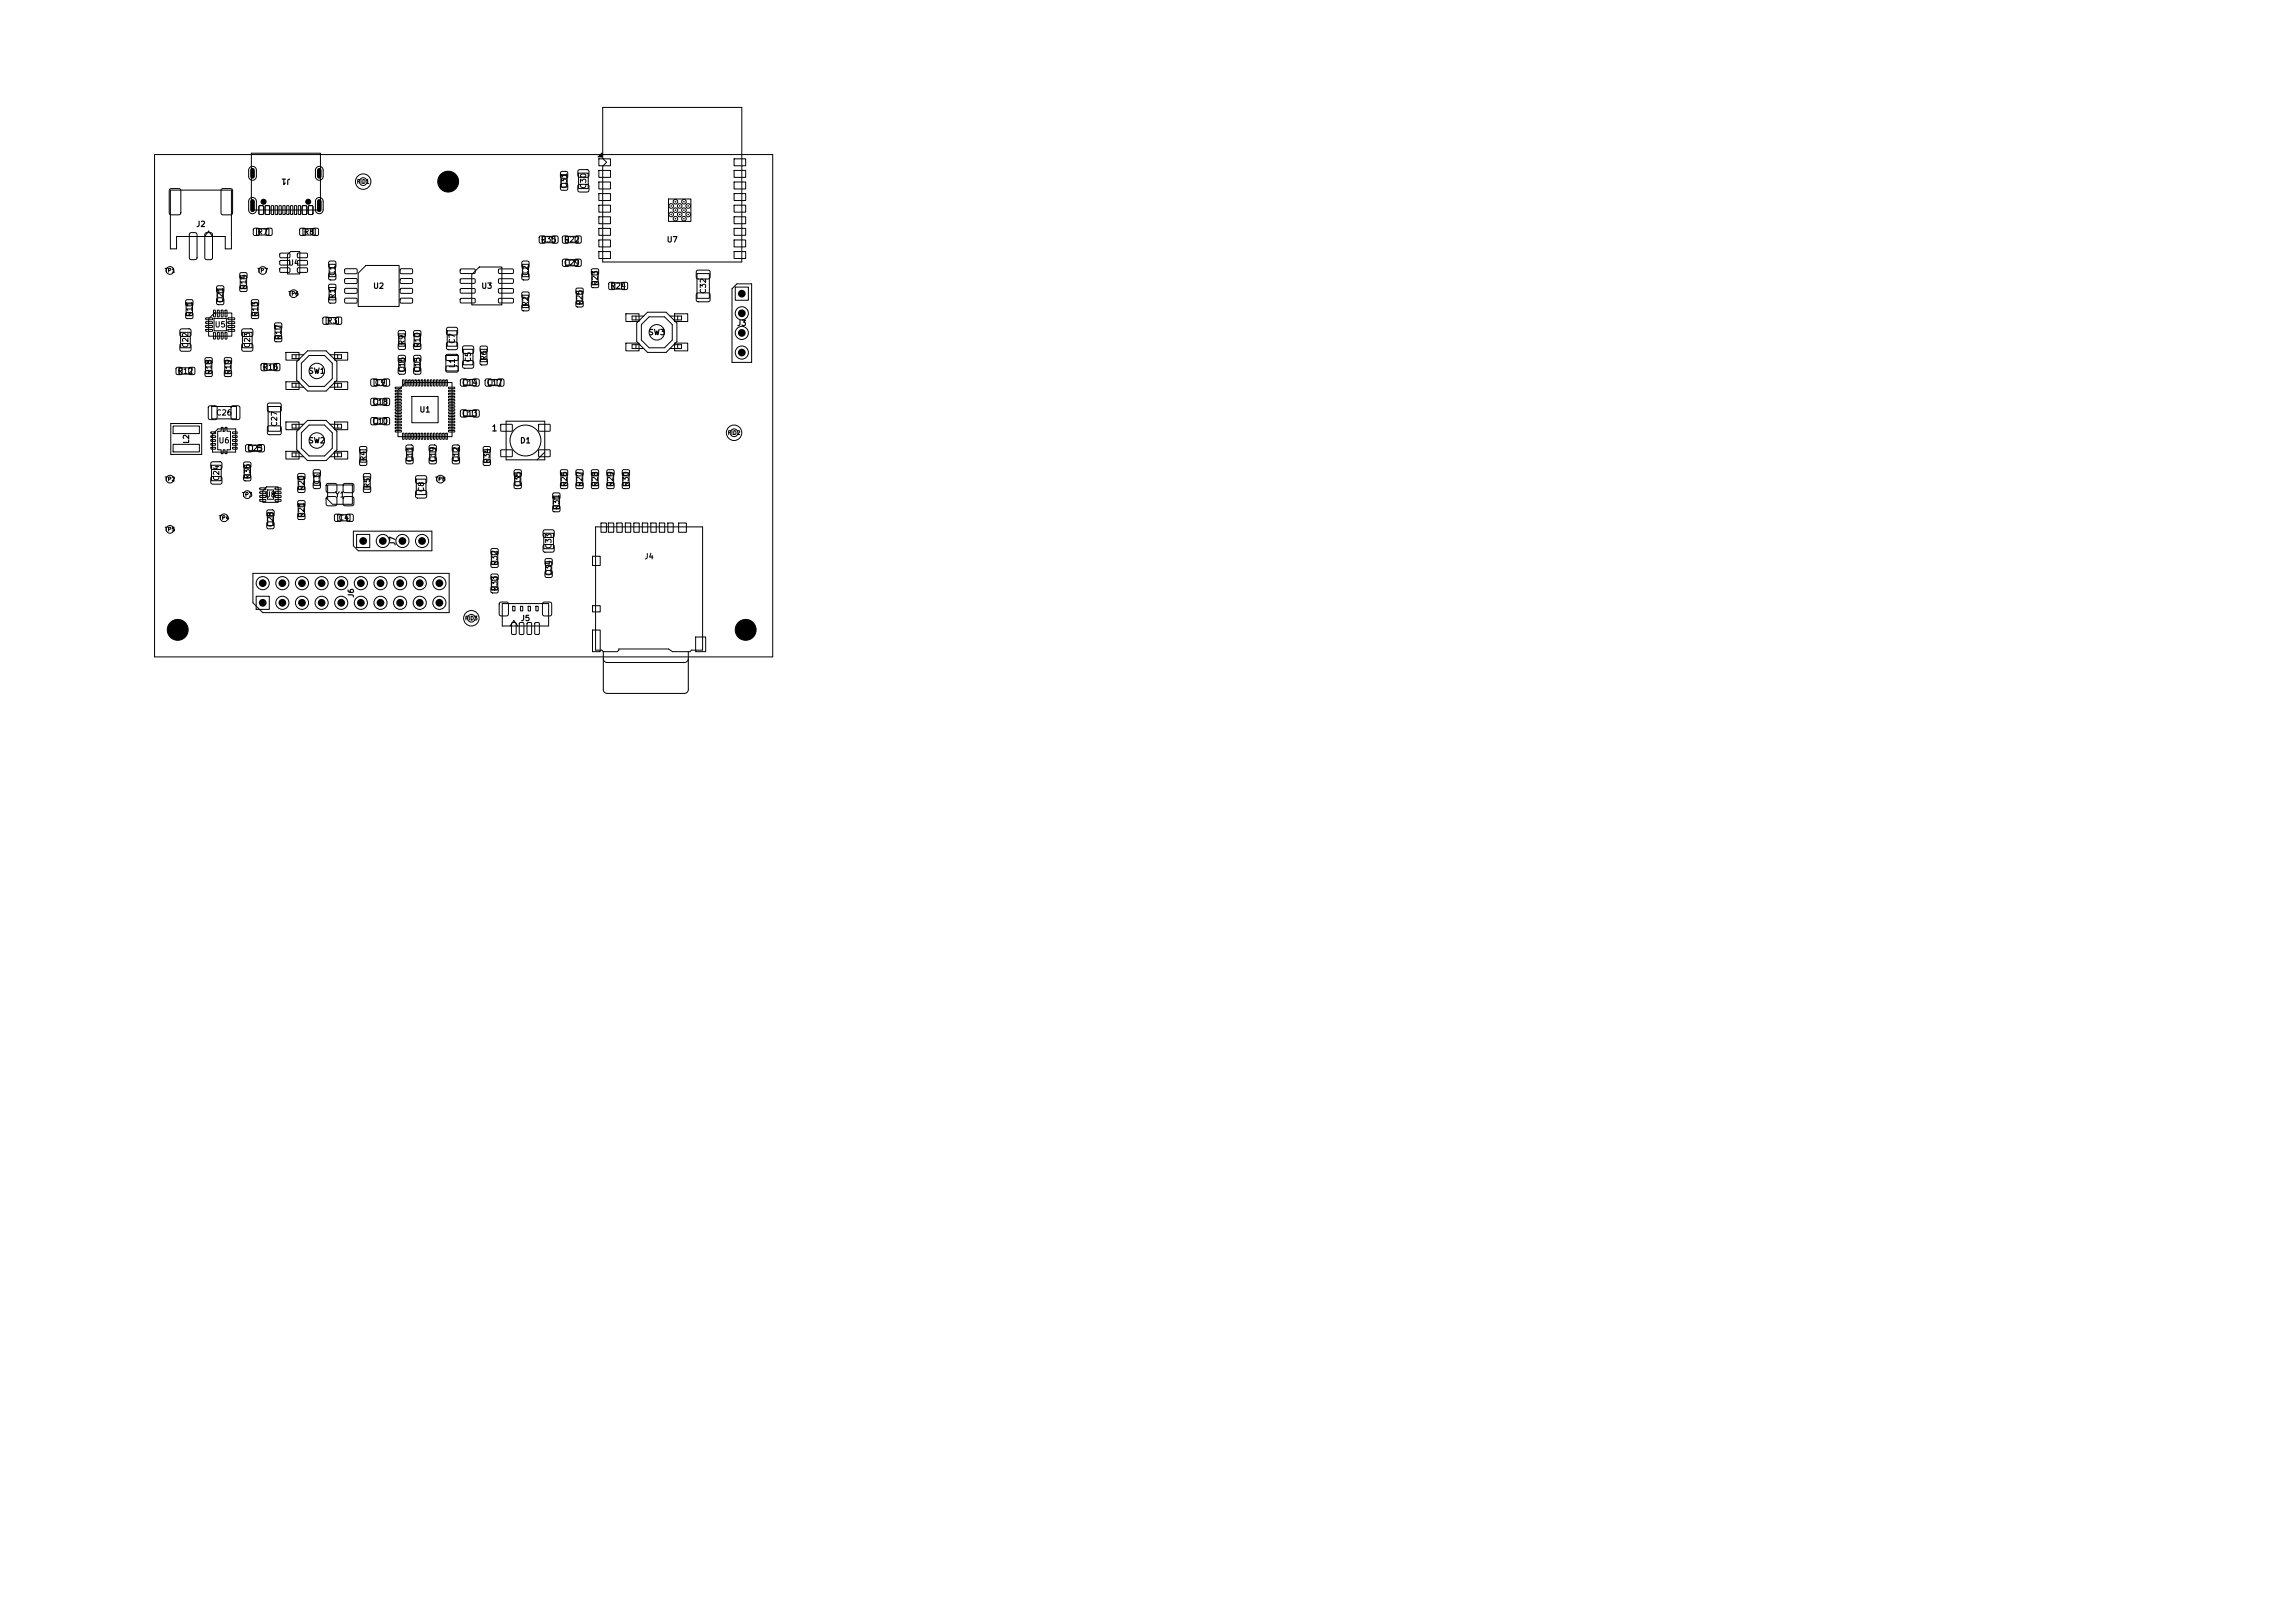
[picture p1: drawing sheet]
<svg xmlns="http://www.w3.org/2000/svg" width="297mm" height="210mm" viewBox="0 0 297 210" stroke-linecap="round" stroke-linejoin="round" font-family="sans-serif">
<defs><g id="words">
<text font-size=".8" x="63.5" y="56">1</text>
<g font-size=".7">
<text x="37.7" y="23" transform="rotate(-180 37.7 23)">J1</text>
<text x="25.3" y="29.5">J2</text>
<text x="73.5" y="24.5" transform="rotate(-90 73.5 24.5)">C31</text>
<text x="76" y="24.5" transform="rotate(-90 76 24.5)">C30</text>
<text x="33.2" y="30.5">R7</text>
<text x="37.2" y="34.5">U4</text>
<text x="39.2" y="30.5">R8</text>
<text x="43.5" y="35.8" transform="rotate(-90 43.5 35.8)">C1</text>
<text x="68.5" y="35.8" transform="rotate(-90 68.5 35.8)">C2</text>
<text x="69.9" y="31.5">R35</text>
<text x="72.9" y="34.5">C29</text>
<text x="72.9" y="31.5">R22</text>
<text x="86.2" y="31.5">U7</text>
<text x="25" y="41.1" transform="rotate(-90 25 41.1)">R11</text>
<text x="29" y="39.3" transform="rotate(-90 29 39.3)">C21</text>
<text x="32" y="37.6" transform="rotate(-90 32 37.6)">R14</text>
<text x="33.5" y="41.1" transform="rotate(-90 33.5 41.1)">R13</text>
<text x="43.5" y="38.8" transform="rotate(-90 43.5 38.8)">R1</text>
<text x="48.2" y="37.5">U2</text>
<text x="62.2" y="37.5">U3</text>
<text x="68.5" y="39.8" transform="rotate(-90 68.5 39.8)">R2</text>
<text x="75.5" y="39.6" transform="rotate(-90 75.5 39.6)">R25</text>
<text x="77.5" y="37.1" transform="rotate(-90 77.5 37.1)">R23</text>
<text x="78.9" y="37.5">R24</text>
<text x="91.5" y="38.1" transform="rotate(-90 91.5 38.1)">C32</text>
<text x="24.5" y="45.1" transform="rotate(-90 24.5 45.1)">C22</text>
<text x="27.7" y="42.5">U5</text>
<text x="32.5" y="45.1" transform="rotate(-90 32.5 45.1)">C23</text>
<text x="36.5" y="44.1" transform="rotate(-90 36.5 44.1)">R17</text>
<text x="42.2" y="42">R3</text>
<text x="52.5" y="44.8" transform="rotate(-90 52.5 44.8)">R9</text>
<text x="54.5" y="45.1" transform="rotate(-90 54.5 45.1)">R10</text>
<text x="59" y="47.7" transform="rotate(-90 59 47.7)">L1</text>
<text x="59" y="44.6" transform="rotate(-90 59 44.6)">C7</text>
<text x="61.1" y="47" transform="rotate(-90 61.1 47)">C5</text>
<text x="63.1" y="46.8" transform="rotate(-90 63.1 46.8)">R6</text>
<text x="83.9" y="43.5">SW3</text>
<text x="95.3" y="42.3">J3</text>
<text x="22.9" y="48.5">R12</text>
<text x="27.5" y="48.6" transform="rotate(-90 27.5 48.6)">R18</text>
<text x="27.9" y="53.9">C26</text>
<text x="30" y="48.6" transform="rotate(-90 30 48.6)">R19</text>
<text x="33.9" y="48">R16</text>
<text x="39.9" y="48.5">SW1</text>
<text x="48.1" y="52.5">C18</text>
<text x="48.4" y="50">C9</text>
<text x="52.5" y="48.3" transform="rotate(-90 52.5 48.3)">C16</text>
<text x="54.2" y="53.5">U1</text>
<text x="54.5" y="48.3" transform="rotate(-90 54.5 48.3)">C15</text>
<text x="59.7" y="50">C14</text>
<text x="62.9" y="50">C17</text>
<text x="24.6" y="57.5" transform="rotate(-90 24.6 57.5)">L2</text>
<text x="28.2" y="57.5">U6</text>
<text x="31.9" y="58.5">C25</text>
<text x="36" y="55.3" transform="rotate(-90 36 55.3)">C27</text>
<text x="39.9" y="57.5">SW2</text>
<text x="47.5" y="59.8" transform="rotate(-90 47.5 59.8)">R4</text>
<text x="48.1" y="55">C10</text>
<text x="53.5" y="59.9" transform="rotate(-90 53.5 59.9)">C11</text>
<text x="56.5" y="59.9" transform="rotate(-90 56.5 59.9)">C19</text>
<text x="59.5" y="59.9" transform="rotate(-90 59.5 59.9)">C12</text>
<text x="59.7" y="54">C13</text>
<text x="67.2" y="57.5">D1</text>
<text x="28.5" y="62.3" transform="rotate(-90 28.5 62.3)">C24</text>
<text x="32.5" y="62.1" transform="rotate(-90 32.5 62.1)">R36</text>
<text x="34.2" y="64.5">U8</text>
<text x="39.5" y="63.6" transform="rotate(-90 39.5 63.6)">R20</text>
<text x="41.5" y="62.8" transform="rotate(-90 41.5 62.8)">C3</text>
<text x="43.3" y="64.5">Y1</text>
<text x="48" y="63.3" transform="rotate(-90 48 63.3)">R5</text>
<text x="55" y="63.8" transform="rotate(-90 55 63.8)">C8</text>
<text x="63.5" y="60.1" transform="rotate(-90 63.5 60.1)">R34</text>
<text x="67.5" y="63.1" transform="rotate(-90 67.5 63.1)">C35</text>
<text x="73.5" y="63.1" transform="rotate(-90 73.5 63.1)">R26</text>
<text x="75.5" y="63.1" transform="rotate(-90 75.5 63.1)">R27</text>
<text x="77.5" y="63.1" transform="rotate(-90 77.5 63.1)">R28</text>
<text x="79.5" y="63.1" transform="rotate(-90 79.5 63.1)">R29</text>
<text x="81.5" y="63.1" transform="rotate(-90 81.5 63.1)">R30</text>
<text x="35.5" y="68.3" transform="rotate(-90 35.5 68.3)">C28</text>
<text x="39.5" y="67.1" transform="rotate(-90 39.5 67.1)">R21</text>
<text x="43.7" y="67.5">C4</text>
<text x="51.3" y="70.7" transform="rotate(-90 51.3 70.7)">J7</text>
<text x="71.5" y="71.1" transform="rotate(-90 71.5 71.1)">C33</text>
<text x="72.5" y="66.1" transform="rotate(-90 72.5 66.1)">R31</text>
<text x="46" y="77.4" transform="rotate(-90 46 77.4)">J6</text>
<text x="64.5" y="76.6" transform="rotate(-90 64.5 76.6)">R33</text>
<text x="64.5" y="73.3" transform="rotate(-90 64.5 73.3)">R32</text>
<text x="71.5" y="74.6" transform="rotate(-90 71.5 74.6)">C34</text>
<text x="83.3" y="72.5">J4</text>
<text x="67.3" y="80.5">J5</text>
</g>
<g font-size=".5">
<text x="46.1" y="23.9">FID1</text>
<text x="21.3" y="35.4">TP1</text>
<text x="33.3" y="35.4">TP7</text>
<text x="37.3" y="38.4">TP6</text>
<text x="94.1" y="56.4">FID2</text>
<text x="21.3" y="62.4">TP2</text>
<text x="31.3" y="64.4">TP3</text>
<text x="56.3" y="62.4">TP8</text>
<text x="21.3" y="68.9">TP5</text>
<text x="28.3" y="67.4">TP4</text>
<text x="60.1" y="80.4">FID3</text>
</g>
</g></defs>
<g fill="none" stroke="#000" stroke-width=".13">
<path d="M32.5 19.8h9v7.4h-9zM78 13.9h18v20h-18v-12.4l.5-.5-.5-.5zM20 20h80v65h-80zM22 24.5l1.1-.1 .3 .2v3l-.2 .2h-1.1l-.2-.2v-3zM22.1 24.6h7.9v7.6h-.9v-1.6h-6.2v1.6h-.8zM24.1 38.8h.8v.7h-.8zM24.1 39.2h.8v1.6h-.8zM24.6 30.2l.6-.1 .3 .2v3l-.2 .3h-.6l-.2-.2v-3.1zM26.5 30.6l.5-.7 .5 .7M26.6 30.2l.6-.1 .3 .2v3l-.2 .3h-.5l-.3-.2v-3.1zM28.1 38.6l.1-.1 .7 .1 .1 .1-.1 .7h-.1h-.7l-.1-.2zM28.1 37h.1h.7l.1 .2-.1 .6-.1 .1-.7-.1-.1-.2z"/>
<path d="M28.1 37.4h.8v1.6h-.8zM28.7 24.5l1.2-.1 .2 .2v3l-.2 .2h-1l-.3-.2v-3zM31.1 37h.8v.7h-.8zM31.1 35.3h.8v.7h-.8zM31.1 35.7h.8v1.6h-.8zM32.3 25.7a.5 .5 0 0 1 .6-.1 .5 .5 0 0 1 .3 .5v1.1a.5 .5 0 0 1-.5 .5 .5 .5 0 0 1-.5-.5v-1.2zM32.3 21.7a.5 .5 0 0 1 .6-.1 .5 .5 0 0 1 .3 .4v.8a.5 .5 0 0 1-.5 .5 .5 .5 0 0 1-.5-.5v-.8zM32.6 38.8h.8v.7h-.8zM32.6 39.2h.8v1.6h-.8zM32.8 29.6h.7v.8h-.7zM33.2 29.6h1.6v.8h-1.6zM33.5 26.6h.4l.2 .1v.9l-.1 .1-.4 .1-.1-.1z"/>
<path d="M34.3 26.6h.4l.2 .1v.9l-.1 .1-.3 .1-.2-.1zM34.5 29.6h.7v.8h-.7zM35.1 26.6l.3 .1v1l-.1 .1-.2-.1zM35.6 26.6l.3 .1v1l-.1 .1-.2-.1zM36.1 26.6l.3 .1v1l-.1 .1-.2-.1zM36.2 32.8h1.2l.1 .1v.4h-.1h-1.1l-.1-.1zM36.2 33.7h1.2l.1 .2v.3l-.1 .1h-1.1l-.1-.1zM36.2 34.7h1.2l.1 .1v.4l-.1 .1-1.1-.1-.1-.1zM36.6 26.6l.3 .1v1l-.1 .1-.2-.1zM37.1 26.6l.3 .1v1l-.1 .1-.2-.1zM37.2 32.9l.4-.3h1.2v2.9h-1.6zM37.6 26.6l.3 .1v1l-.1 .1-.2-.1z"/>
<path d="M38.1 26.6l.3 .1v1l-.1 .1-.2-.1zM38.5 34.7h1.2l.1 .1v.4l-.2 .1-1-.1-.1-.1zM38.5 33.7h1.2l.1 .2v.3l-.2 .1h-1l-.1-.1zM38.5 32.8h1.2l.1 .1v.4h-.2h-1l-.1-.1zM38.6 26.6l.3 .1v1l-.1 .1-.2-.1zM38.8 29.6h.7v.8h-.7zM39.1 26.6h.5l.1 .1v.9l-.1 .1-.3 .1-.2-.1zM39.2 29.6h1.6v.8h-1.6zM39.9 26.6h.4l.2 .1v.9l-.1 .1-.4 .1-.1-.1zM40.5 29.6h.7v.8h-.7zM41 25.7a.5 .5 0 0 1 .5-.1 .5 .5 0 0 1 .3 .5v1.1a.5 .5 0 0 1-.5 .5 .5 .5 0 0 1-.5-.5v-1.2zM41 21.7a.5 .5 0 0 1 .5-.1 .5 .5 0 0 1 .3 .4v.8a.5 .5 0 0 1-.5 .5 .5 .5 0 0 1-.5-.5v-.8z"/>
<path d="M42.6 38.5h.8v.7h-.8zM42.6 36.8h.8v.7h-.8zM42.6 37.2h.8v1.6h-.8zM42.6 35.4l.1-.1 .7 .1 .1 .2-.1 .6h-.1h-.7l-.1-.2zM42.6 33.8h.1h.7l.1 .2-.1 .6-.1 .1-.7-.1-.1-.1zM42.6 34.2h.8v1.6h-.8zM44.6 34.8h1.5l.1 .1v.4l-.1 .1h-1.4l-.1-.1zM44.6 36.1h1.5l.1 .1v.4l-.1 .1h-1.4l-.1-.2zM44.6 37.4l1.5-.1 .1 .2v.4l-.1 .1-1.4-.1-.1-.1zM44.6 38.6h1.5l.1 .1v.4l-.1 .1h-1.4l-.1-.1zM46.3 35.3l1-1h4.3v5.3h-5.3zM51.8 38.6h1.5l.1 .1v.4l-.2 .1h-1.3l-.1-.1z"/>
<path d="M51.8 37.4l1.5-.1 .1 .2v.4l-.2 .1-1.3-.1-.1-.1zM51.8 36.1h1.5l.1 .1v.4l-.2 .1h-1.3l-.1-.2zM51.8 34.8h1.5l.1 .1v.4l-.2 .1h-1.3l-.1-.1zM59.6 34.8h1.8l.1 .1v.4l-.2 .1h-1.7v-.2zM59.6 36.1h1.8l.1 .1v.4l-.2 .1h-1.7v-.2zM59.6 37.4l1.8-.1 .1 .2v.3l-.2 .1h-1.7v-.1zM59.6 38.6h1.8l.1 .2v.3l-.2 .1h-1.7v-.1zM61 35.5l1-.9h3v4.9h-4zM64.5 38.6h1.9v.2v.3l-.1 .1h-1.7l-.1-.1zM64.5 37.4l1.9-.1v.2v.3l-.1 .1h-1.7l-.1-.1zM64.5 36.1h1.9v.1v.4l-.1 .1h-1.7l-.1-.2zM64.5 34.8h1.9v.1v.4l-.1 .1h-1.7l-.1-.2z"/>
<path d="M67.6 39.5h.8v.7h-.8zM67.6 37.8h.8v.7h-.8zM67.6 38.2h.8v1.6h-.8zM67.6 35.4l.1-.1 .7 .1 .1 .2-.1 .6h-.1h-.7l-.1-.2zM67.6 33.8h.1h.7l.1 .2-.1 .6-.1 .1-.7-.1-.1-.1zM67.6 34.2h.8v1.6h-.8zM69.8 30.6h.7v.8h-.7zM70.2 30.6h1.6v.8h-1.6zM71.5 30.6h.7v.8h-.7zM72.6 22.2h.1h.7l.1 .2-.1 .6-.1 .1-.7-.1-.1-.1zM72.6 23.8l.1-.1 .7 .1 .1 .1-.1 .7h-.1h-.7l-.1-.2zM72.6 22.6h.8v1.6h-.8z"/>
<path d="M72.8 30.6h.7v.8h-.7zM72.8 33.6l.2-.1 .6 .1 .1 .2-.1 .6-.2 .1-.6-.1v-.1zM73.2 33.6h1.6v.8h-1.6zM73.2 30.6h1.6v.8h-1.6zM74.4 33.6l.2-.1 .6 .1v.2v.6l-.2 .1-.6-.1-.1-.1zM74.5 30.6h.7v.8h-.7zM74.6 39h.8v.7h-.8zM74.6 37.3h.8v.7h-.8zM74.6 37.7h.8v1.6h-.8zM74.8 22l.2-.1 1.1 .1 .1 .2v.6l-.2 .1h-1.1l-.1-.2zM74.8 23.9h.2h1.1l.1 .2v.6l-.2 .2-1.1-.1-.1-.2zM74.9 22.4h1.2v2h-1.2z"/>
<path d="M76.6 36.5h.8v.7h-.8zM76.6 34.8h.8v.7h-.8zM76.6 35.2h.8v1.6h-.8zM77.4 20.3l.5-.5v.5zM77.5 20.6h1.5v.9h-1.5zM77.5 22.1h1.5v.8h-1.5zM77.5 23.6h1.5v.9h-1.5zM77.5 25.1h1.5v.8h-1.5zM77.5 26.6h1.5v.9h-1.5zM77.5 28h1.5v.9h-1.5zM77.5 29.6h1.5v.9h-1.5zM77.5 31h1.5v.9h-1.5z"/>
<path d="M77.5 32.6h1.5v.9h-1.5zM78.8 36.6h.7v.8h-.7zM79.2 36.6h1.6v.8h-1.6zM80.5 36.6h.7v.8h-.7zM86.5 25.8h2.9v2.8h-2.9zM90.2 38l.2-.1h1.3l.2 .3v.7l-.2 .1h-1.4l-.2-.2zM90.2 35l.2-.1 1.3 .1 .2 .2v.7l-.2 .2h-1.4l-.2-.2zM90.2 35.4h1.6v3.2h-1.6zM94.7 37.4l.7-.7h1.9v10.2h-2.6zM95 32.6h1.5v.9h-1.5zM95 31h1.5v.9h-1.5zM95 29.6h1.5v.9h-1.5z"/>
<path d="M95 28h1.5v.9h-1.5zM95 26.6h1.5v.9h-1.5zM95 25.1h1.5v.8h-1.5zM95 23.6h1.5v.9h-1.5zM95 22.1h1.5v.8h-1.5zM95 20.6h1.5v.9h-1.5zM95.1 37.2h1.7v1.7h-1.7zM22.1 54.8h4v4h-4zM22.4 57.5h3.4v1h-3.4zM22.4 55.1h3.4v1h-3.4zM22.8 47.6h.7v.8h-.7zM23.2 47.6h1.6v.8h-1.6z"/>
<path d="M23.3 42.6h.2h1.1l.1 .2v.6l-.2 .2-1.1-.1-.1-.2zM23.3 44.5h.2h1.1l.1 .2v.6l-.2 .2-1.1-.1-.1-.2zM23.4 43h1.2v2h-1.2zM24.1 40.5h.8v.7h-.8zM24.5 47.6h.7v.8h-.7zM26.6 48h.8v.7h-.8zM26.6 46.3h.8v.7h-.8zM26.6 46.7h.8v1.6h-.8zM26.6 41.1h.9v.2l-.8 .1zM26.6 41.6h.9v.2l-.8 .1zM26.6 42.1h.9v.2l-.8 .1zM26.6 42.6h.9v.2l-.8 .1z"/>
<path d="M27 52.6l.9-.1 .2 .2v1.3l-.2 .3h-.7l-.2-.2-.1-1.4zM27.3 55.9h.6v.2h-.6zM27.3 56.4h.6v.2h-.6zM27.3 56.9h.6v.2h-.6zM27.3 57.4h.6v.2h-.6zM27.3 57.9h.6v.2h-.6zM27.3 59.8l.2-.1 1.1 .1 .1 .2v.6l-.2 .1h-1.1l-.1-.2zM27.4 52.6h3.2v1.6h-3.2zM27.5 56.2l.7-.7h2.3v3h-3zM27.6 43h.3l-.1 .9-.2-.1zM27.6 40.1l.3 .1-.1 .8h-.2zM27.7 41.2h1.6v1.6h-1.6z"/>
<path d="M27.8 40.5h2.2v3h-3v-2.2zM28.1 43h.3l-.1 .9-.2-.1zM28.1 40.1l.3 .1-.1 .8h-.2zM28.6 55.3h.3v.5h.2v-.5h.3v.5h.4v2.4h-.4v.5h-.3v-.5h-.2v.5h-.3v-.5h-.4v-2.4h.4zM28.6 43h.3l-.1 .9-.2-.1zM28.6 40.1l.3 .1-.1 .8h-.2zM29.1 48h.8v.7h-.8zM29.1 46.3h.8v.7h-.8zM29.1 46.7h.8v1.6h-.8zM29.1 43h.3l-.1 .9-.2-.1zM29.1 40.1l.3 .1-.1 .8h-.2zM29.5 42.6h.8l.1 .2-.9 .1z"/>
<path d="M29.5 42.1h.8l.1 .2-.9 .1zM29.5 41.6h.8l.1 .2-.9 .1zM29.5 41.1h.8l.1 .2-.9 .1zM30 52.6l.8-.1 .2 .2v1.3l-.1 .3h-.7l-.3-.2v-1.4zM30.1 57.9h.6v.2h-.6zM30.1 57.4h.6v.2h-.6zM30.1 56.9h.6v.2h-.6zM30.1 56.4h.6v.2h-.6zM30.1 55.9h.6v.2h-.6zM31.3 42.6h.2h1.1l.1 .2v.6l-.2 .2-1.1-.1-.1-.2zM31.3 44.5h.2h1.1l.1 .2v.6l-.2 .2-1.1-.1-.1-.2zM31.4 43h1.2v2h-1.2z"/>
<path d="M31.6 59.8h.8v.7h-.8zM31.8 57.6l.2-.1 .6 .1 .1 .1-.1 .7-.1 .1-.7-.1v-.1zM32.2 57.6h1.6v.8h-1.6zM32.6 40.5h.8v.7h-.8zM33.4 57.6l.2-.1 .6 .1v.1v.7l-.2 .1-.6-.1-.1-.1zM33.8 47.1h.7v.8h-.7zM34.2 47.1h1.6v.8h-1.6zM34.7 55.2l.2-.1h1.3l.2 .2v.8l-.2 .2-1.4-.1-.2-.2zM34.7 52.2h.2h1.3l.2 .2v.7l-.2 .2h-1.4l-.2-.3zM34.7 52.6h1.6v3.2h-1.6zM35.5 47.1h.7v.8h-.7zM35.6 43.5h.8v.7h-.8z"/>
<path d="M35.6 41.8h.8v.7h-.8zM35.6 42.2h.8v1.6h-.8zM37 54.6h1.7v1h-1.7zM37 58.4h1.7v1h-1.7zM37 45.6h1.7v1h-1.7zM37 49.4h1.7v1h-1.7zM38.3 45.9v.5M38.3 49.6v.5M38.3 54.9v.5M38.3 58.6v.5M38.4 46.8l1.4-1.4h2.4l1.4 1.4v2.4l-1.4 1.4h-2.4l-1.4-1.4zM38.4 55.8l1.4-1.4h2.4l1.4 1.4v2.4l-1.4 1.4h-2.4l-1.4-1.4z"/>
<path d="M38.8 49.6h-1v.5h1.5M38.8 58.6h-1v.5h1.5M39 56l1-1h2l1 1v2l-1 1h-2l-1-1zM39.3 45.9h-1.5v.5h1M39.3 54.9h-1.5v.5h1M40 46h2l1 1v2l-1 1h-2l-1-1v-2zM41.8 41.1h.7v.8h-.7zM42.2 41.1h1.6v.8h-1.6zM42.7 54.9h1.5v.5h-1M42.7 45.9h1.5v.5h-1M43.2 58.6h1v.5h-1.5M43.2 49.6h1v.5h-1.5"/>
<path d="M43.3 54.6h1.7v1h-1.7zM43.3 58.4h1.7v1h-1.7zM43.3 45.6h1.7v1h-1.7zM43.3 49.4h1.7v1h-1.7zM43.5 41.1h.7v.8h-.7zM43.7 45.9v.5M43.7 49.6v.5M43.7 54.9v.5M43.7 58.6v.5M46.6 59.5h.8v.7h-.8zM46.6 57.8h.8v.7h-.8zM46.6 58.2h.8v1.6h-.8z"/>
<path d="M48 54.1l.2-.1 .6 .1 .1 .2-.1 .6-.2 .1-.6-.1v-.2zM48 49.1l.2-.1 .6 .1 .1 .2-.1 .6-.2 .1-.6-.1v-.2zM48 51.6l.2-.1 .6 .1 .1 .1-.1 .7-.2 .1-.6-.1v-.1zM48.4 54.1h1.6v.8h-1.6zM48.4 49.1h1.6v.8h-1.6zM48.4 51.6h1.6v.8h-1.6zM49.6 54.1l.1-.1 .7 .1v.2v.6l-.2 .1-.6-.1-.1-.2zM49.6 49.1l.1-.1 .7 .1v.2v.6l-.2 .1-.6-.1-.1-.2zM49.6 51.6l.1-.1 .7 .1v.1v.7l-.2 .1-.6-.1-.1-.1zM51.2 50.1h.7l.1 .2h-.8zM51.2 50.5h.7l.1 .1-.8 .1zM51.2 50.9h.7l.1 .1-.8 .1z"/>
<path d="M51.2 51.3h.7l.1 .1-.8 .1zM51.2 51.7h.7l.1 .2h-.8zM51.2 52.1h.7l.1 .2h-.8zM51.2 52.5h.7l.1 .1-.8 .1zM51.2 52.9h.7l.1 .1-.8 .1zM51.2 53.3h.7l.1 .1-.8 .1zM51.2 53.7h.7l.1 .2h-.8zM51.2 54.1h.7l.1 .2h-.8zM51.2 54.5h.7l.1 .1-.8 .1zM51.2 54.9h.7l.1 .1-.8 .1zM51.2 55.3h.7l.1 .1-.8 .1zM51.2 55.7h.7l.1 .2h-.8z"/>
<path d="M51.5 50.5l1-1h6v7h-7zM51.6 42.8h.8v.7h-.8zM51.6 44.5h.8v.7h-.8zM51.6 43.2h.8v1.6h-.8zM51.6 47.6l.1-.1 .7 .1 .1 .1-.1 .7h-.1h-.7l-.1-.2zM51.6 46h.1h.7l.1 .2-.1 .6-.1 .1-.7-.1-.1-.2zM51.6 46.4h.8v1.6h-.8zM52.1 56.1h.2v.8l-.2-.1zM52.1 49.2h.2v.8l-.2-.1zM52.5 56.1h.2l-.1 .8-.1-.1zM52.5 49.2h.2l-.1 .8-.1-.1zM52.6 57.6h.1h.7l.1 .2-.1 .6-.1 .1-.7-.1-.1-.1z"/>
<path d="M52.6 59.2l.1-.1 .7 .1 .1 .1-.1 .7h-.1h-.7l-.1-.2zM52.6 58h.8v1.6h-.8zM52.9 56.1h.2l-.1 .8-.1-.1zM52.9 49.2h.2l-.1 .8-.1-.1zM53.3 51.3h3.4v3.4h-3.4zM53.3 56.1h.2l-.1 .8-.1-.1zM53.3 49.2h.2l-.1 .8-.1-.1zM53.6 42.8h.8v.7h-.8zM53.6 44.5h.8v.7h-.8zM53.6 43.2h.8v1.6h-.8zM53.6 47.6l.1-.1 .7 .1 .1 .1-.1 .7h-.1h-.7l-.1-.2zM53.6 46h.1h.7l.1 .2-.1 .6-.1 .1-.7-.1-.1-.2z"/>
<path d="M53.6 46.4h.8v1.6h-.8zM53.7 56.1h.2v.8l-.2-.1zM53.7 49.2h.2v.8l-.2-.1zM54.1 56.1h.2v.8l-.2-.1zM54.1 49.2h.2v.8l-.2-.1zM54.5 56.1h.2l-.1 .8-.1-.1zM54.5 49.2h.2l-.1 .8-.1-.1zM54.9 56.1h.2l-.1 .8-.1-.1zM54.9 49.2h.2l-.1 .8-.1-.1zM55.3 56.1h.2l-.1 .8-.1-.1zM55.3 49.2h.2l-.1 .8-.1-.1zM55.6 57.6h.1h.7l.1 .2-.1 .6-.1 .1-.7-.1-.1-.1z"/>
<path d="M55.6 59.2l.1-.1 .7 .1 .1 .1-.1 .7h-.1h-.7l-.1-.2zM55.6 58h.8v1.6h-.8zM55.7 56.1h.2v.8l-.2-.1zM55.7 49.2h.2v.8l-.2-.1zM56.1 56.1h.2v.8l-.2-.1zM56.1 49.2h.2v.8l-.2-.1zM56.5 56.1h.2l-.1 .8-.1-.1zM56.5 49.2h.2l-.1 .8-.1-.1zM56.9 56.1h.2l-.1 .8-.1-.1zM56.9 49.2h.2l-.1 .8-.1-.1zM57.3 56.1h.2l-.1 .8-.1-.1zM57.3 49.2h.2l-.1 .8-.1-.1z"/>
<path d="M57.7 46h1.6v2h-1.6zM57.7 56.1h.2v.8l-.2-.1zM57.7 49.2h.2v.8l-.2-.1zM57.8 45.9h1.4l.1 .1v.5l-.2 .1h-1.3l-.1-.1zM57.8 47.4h1.4l.1 .2v.4l-.2 .2-1.3-.1-.1-.1zM57.8 44.3h.2h1.1l.1 .2v.6l-.2 .2-1.1-.1-.1-.2zM57.8 42.4l.2-.1 1.1 .1 .1 .2v.6l-.2 .1h-1.1l-.1-.2zM57.9 42.8h1.2v2h-1.2zM58.1 55.7h.7l.1 .2h-.8zM58.1 55.3h.7l.1 .1-.8 .1zM58.1 54.9h.7l.1 .1-.8 .1zM58.1 54.5h.7l.1 .1-.8 .1z"/>
<path d="M58.1 54.1h.7l.1 .2h-.8zM58.1 53.7h.7l.1 .2h-.8zM58.1 53.3h.7l.1 .1-.8 .1zM58.1 52.9h.7l.1 .1-.8 .1zM58.1 52.5h.7l.1 .1-.8 .1zM58.1 52.1h.7l.1 .2h-.8zM58.1 51.7h.7l.1 .2h-.8zM58.1 51.3h.7l.1 .1-.8 .1zM58.1 50.9h.7l.1 .1-.8 .1zM58.1 50.5h.7l.1 .1-.8 .1zM58.1 50.1h.7l.1 .2h-.8zM58.6 57.6h.1h.7l.1 .2-.1 .6-.1 .1-.7-.1-.1-.1z"/>
<path d="M58.6 59.2l.1-.1 .7 .1 .1 .1-.1 .7h-.1h-.7l-.1-.2zM58.6 58h.8v1.6h-.8zM59.6 49.1l.2-.1 .6 .1 .1 .2-.1 .6-.1 .1-.7-.1v-.2zM59.6 53.1l.2-.1 .6 .1 .1 .2-.1 .6-.1 .1-.7-.1v-.2zM59.9 46.7l.2-.1 1.1 .1 .1 .2v.6l-.2 .1h-1.1l-.1-.2zM59.9 44.8l.2-.1 1.1 .1 .1 .2v.6l-.2 .1h-1.1l-.1-.2zM60 45.2h1.2v2h-1.2zM60 49.1h1.6v.8h-1.6zM60 53.1h1.6v.8h-1.6zM61.2 49.1l.1-.1 .7 .1v.2v.6l-.2 .1-.6-.1-.1-.2zM61.2 53.1l.1-.1 .7 .1v.2v.6l-.2 .1-.6-.1-.1-.2zM62.2 46.5h.8v.7h-.8z"/>
<path d="M62.2 44.8h.8v.7h-.8zM62.2 45.2h.8v1.6h-.8zM62.6 59.5h.8v.7h-.8zM62.6 57.8h.8v.7h-.8zM62.6 58.2h.8v1.6h-.8zM62.8 49.1l.2-.1 .6 .1 .1 .2-.1 .6-.2 .1-.6-.1v-.2zM63.2 49.1h1.6v.8h-1.6zM64.4 49.1l.2-.1 .6 .1v.2v.6l-.2 .1-.6-.1-.1-.2zM64.8 54.9h1.4l.1 .8-1.4 .1zM64.8 58.2h1.4l.1 .8-1.4 .1zM65.5 54.5h5v5h-5zM69.7 58.2h1.4l.1 .8-1.4 .1z"/>
<path d="M69.7 54.9h1.4l.1 .8-1.4 .1zM70.5 58.5l-1 1M81 40.6h1.7v1h-1.7zM81 44.4h1.7v1h-1.7zM82.3 40.9v.5M82.3 44.6v.5M82.4 41.8l1.4-1.4h2.4l1.4 1.4v2.4l-1.4 1.4h-2.4l-1.4-1.4zM82.8 44.6h-1v.5h1.5M83 42l1-1h2l1 1v2l-1 1h-2l-1-1zM83.3 40.9h-1.5v.5h1M86.7 40.9h1.5v.5h-1M87.2 44.6h1v.5h-1.5"/>
<path d="M87.3 40.6h1.7v1h-1.7zM87.3 44.4h1.7v1h-1.7zM87.7 40.9v.5M87.7 44.6v.5M27.3 61.7h.2h1.1l.1 .2v.6l-.2 .2-1.1-.1-.1-.2zM27.4 60.2h1.2v2h-1.2zM31.6 61.5h.8v.7h-.8zM31.6 60.2h.8v1.6h-.8zM32.7 74.2h25.4v5.1h-24.1l-1.3-1.3zM33.2 77.1h1.7v1.7h-1.7zM33.6 63.1h.8v.2l-.7 .1zM33.6 63.6h.8v.2l-.7 .1z"/>
<path d="M33.6 64.1h.8v.2l-.7 .1zM33.6 64.6h.8v.2l-.7 .1zM34 63.5l.5-.5h1.5v2h-2zM34.6 66h.1h.7l.1 .2-.1 .6-.1 .1-.7-.1-.1-.1zM34.6 67.6l.1-.1 .7 .1 .1 .1-.1 .7h-.1h-.7l-.1-.2zM34.6 66.4h.8v1.6h-.8zM34.6 63.4h.8v1.2h-.8zM35.6 64.6h.7l.1 .2-.8 .1zM35.6 64.1h.7l.1 .2-.8 .1zM35.6 63.6h.7l.1 .2-.8 .1zM35.6 63.1h.7l.1 .2-.8 .1zM38.6 66.5h.8v.7h-.8z"/>
<path d="M38.6 64.8h.8v.7h-.8zM38.6 63h.8v.7h-.8zM38.6 61.3h.8v.7h-.8zM38.6 65.2h.8v1.6h-.8zM38.6 61.7h.8v1.6h-.8zM40.6 62.4l.1-.1 .7 .1 .1 .2-.1 .6h-.1h-.7l-.1-.2zM40.6 60.8h.1h.7l.1 .2-.1 .6-.1 .1-.7-.1-.1-.2zM40.6 61.2h.8v1.6h-.8zM42.3 64.3h.2h1l.1 .2-.1 .9h-.2h-1l-.1-.2zM42.3 62.6h.2h1l.1 .2-.1 .9h-.2h-1l-.1-.2zM42.4 62.7h3.2v2.6h-2.6l-.6-.7zM43.3 66.6l.2-.1 .6 .1 .1 .1-.1 .7-.2 .1-.6-.1v-.1z"/>
<path d="M43.7 66.6h1.6v.8h-1.6zM44.5 64.3h.1h1.1l.1 .2-.1 .9h-.1h-1.1l-.1-.2zM44.5 62.6h.1h1.1l.1 .2-.1 .9h-.1h-1.1l-.1-.2zM44.9 66.6l.1-.1 .7 .1v.1v.7l-.2 .1-.6-.1-.1-.1zM45.7 68.7h10.2v2.6h-9.5l-.7-.7zM46.2 69.1h1.7v1.8h-1.7zM47.1 61.3h.8v.7h-.8zM47.1 63h.8v.7h-.8zM47.1 61.7h.8v1.6h-.8zM53.8 63.5l.2-.1 1.1 .1 .1 .2v.6l-.2 .1h-1.1l-.1-.2zM53.8 61.6h.2h1.1l.1 .2v.6l-.2 .2-1.1-.1-.1-.2zM53.9 62h1.2v2h-1.2z"/>
<path d="M63.6 76h.8v.7h-.8zM63.6 74.3h.8v.7h-.8zM63.6 72.7h.8v.7h-.8zM63.6 71h.8v.7h-.8zM63.6 74.7h.8v1.6h-.8zM63.6 71.4h.8v1.6h-.8zM64.7 78l.9-.1 .2 .2v1.3l-.2 .3h-.7l-.3-.2v-1.4zM65 78.1h6v2.9h-6zM66.3 78.4h.4v.6h-.4zM66.6 62.4l.1-.1 .7 .1 .1 .2-.1 .6h-.1h-.7l-.1-.2zM66.6 60.8h.1h.7l.1 .2-.1 .6-.1 .1-.7-.1-.1-.2zM66.6 61.2h.8v1.6h-.8z"/>
<path d="M67.3 78.4h.4v.6h-.4zM68.3 78.4h.4v.6h-.4zM69.3 78.4h.4v.6h-.4zM70.3 78l.8-.1 .3 .2v1.3l-.2 .3h-.8l-.2-.2v-1.4zM70.3 70.5l.2-.1 1.1 .1 .1 .2v.6l-.2 .1h-1.1l-.1-.2zM70.3 68.6h.2h1.1l.1 .2v.6l-.2 .2-1.1-.1-.1-.2zM70.4 69h1.2v2h-1.2zM70.6 73.9l.1-.1 .7 .1 .1 .1-.1 .7h-.1h-.7l-.1-.2zM70.6 72.3h.1h.7l.1 .2-.1 .6-.1 .1-.7-.1-.1-.1zM70.6 72.7h.8v1.6h-.8zM71.6 65.5h.8v.7h-.8zM71.6 63.8h.8v.7h-.8z"/>
<path d="M71.6 64.2h.8v1.6h-.8zM72.6 62.5h.8v.7h-.8zM72.6 60.8h.8v.7h-.8zM72.6 61.2h.8v1.6h-.8zM74.6 62.5h.8v.7h-.8zM74.6 60.8h.8v.7h-.8zM74.6 61.2h.8v1.6h-.8zM76.6 62.5h.8v.7h-.8zM76.6 60.8h.8v.7h-.8zM76.6 61.2h.8v1.6h-.8zM76.7 78.4h1v.8h-1zM76.7 72h1v1.2h-1z"/>
<path d="M77.1 68.2h13.8v15.9h-1.4l-.2 .2h-2.3l-.5-.3h-6.4v.1l-.2 .2h-1.8l-.2-.2h-.8zM77.8 67.7h.7v1.2h-.7zM78.6 62.5h.8v.7h-.8zM78.6 60.8h.8v.7h-.8zM78.6 61.2h.8v1.6h-.8zM78.7 67.7h.7v1.2h-.7zM79.8 67.7h.7v1.2h-.7zM80.6 62.5h.8v.7h-.8zM80.6 60.8h.8v.7h-.8zM80.6 61.2h.8v1.6h-.8zM80.9 67.7h.7v1.2h-.7zM82 67.7h.7v1.2h-.7z"/>
<path d="M83.1 67.7h.7v1.2h-.7zM84.2 67.7h.7v1.2h-.7zM85.3 67.7h.7v1.2h-.7zM86.4 67.7h.7v1.2h-.7zM87.8 67.7h1v1.2h-1zM66 81l.5-.7 .5 .7M66.2 80.6h.5h.1v1.4l-.1 .1h-.4l-.1-.1zM67.2 80.6h.5h.1v1.4l-.1 .1h-.4l-.1-.1zM68.2 80.6h.5h.1v1.4l-.1 .1h-.4l-.1-.1zM69.2 80.6h.5h.1v1.4l-.1 .1h-.4l-.1-.1zM76.7 81.5h1v2.8h-1zM78.1 84.3v4.9a.5 .5 0 0 0 .5 .5h10a.5 .5 0 0 0 .5-.5v-4.9"/>
<path d="M78.1 85.2a.5 .5 0 0 0 .5 .5h10a.5 .5 0 0 0 .5-.5M90 82.4h1.3v1.9h-1.3z"/>
<circle cx="22" cy="35" r=".5"/>
<circle cx="34" cy="35" r=".5"/>
<circle cx="34.1" cy="26.1" r=".32"/>
<circle cx="38" cy="38" r=".5"/>
<circle cx="39.9" cy="26.1" r=".32"/>
<circle cx="47" cy="23.5" r="1"/>
<circle cx="47" cy="23.5" r=".5"/>
<circle cx="58" cy="23.5" r="1.35"/>
<circle cx="86.9" cy="26.6" r=".3"/>
<circle cx="86.9" cy="27.8" r=".3"/>
<circle cx="87.4" cy="27.2" r=".3"/>
<circle cx="87.4" cy="28.3" r=".3"/>
<circle cx="87.4" cy="26.1" r=".3"/>
<circle cx="88" cy="26.6" r=".3"/>
<circle cx="88" cy="27.8" r=".3"/>
<circle cx="88.5" cy="27.2" r=".3"/>
<circle cx="88.5" cy="28.3" r=".3"/>
<circle cx="88.5" cy="26.1" r=".3"/>
<circle cx="89.1" cy="26.6" r=".3"/>
<circle cx="89.1" cy="27.8" r=".3"/>
<circle cx="41" cy="57" r="1"/>
<circle cx="41" cy="48" r="1"/>
<circle cx="68" cy="57" r="2"/>
<circle cx="85" cy="43" r="1"/>
<circle cx="95" cy="56" r=".5"/>
<circle cx="95" cy="56" r="1"/>
<circle cx="96" cy="40.5" r=".85"/>
<circle cx="96" cy="43.1" r=".85"/>
<circle cx="96" cy="45.6" r=".85"/>
<circle cx="22" cy="68.5" r=".5"/>
<circle cx="22" cy="62" r=".5"/>
<circle cx="29" cy="67" r=".5"/>
<circle cx="32" cy="64" r=".5"/>
<circle cx="34" cy="75.5" r=".85"/>
<circle cx="36.5" cy="75.5" r=".85"/>
<circle cx="36.5" cy="78" r=".85"/>
<circle cx="39.1" cy="78" r=".85"/>
<circle cx="39.1" cy="75.5" r=".85"/>
<circle cx="41.6" cy="75.5" r=".85"/>
<circle cx="41.6" cy="78" r=".85"/>
<circle cx="44.2" cy="78" r=".85"/>
<circle cx="44.2" cy="75.5" r=".85"/>
<circle cx="46.7" cy="75.5" r=".85"/>
<circle cx="46.7" cy="78" r=".85"/>
<circle cx="49.2" cy="75.5" r=".85"/>
<circle cx="49.2" cy="78" r=".85"/>
<circle cx="49.5" cy="70" r=".85"/>
<circle cx="51.8" cy="78" r=".85"/>
<circle cx="51.8" cy="75.5" r=".85"/>
<circle cx="52.1" cy="70" r=".85"/>
<circle cx="54.3" cy="78" r=".85"/>
<circle cx="54.3" cy="75.5" r=".85"/>
<circle cx="54.6" cy="70" r=".85"/>
<circle cx="56.9" cy="78" r=".85"/>
<circle cx="56.9" cy="75.5" r=".85"/>
<circle cx="57" cy="62" r=".5"/>
<circle cx="61" cy="80" r="1"/>
<circle cx="61" cy="80" r=".5"/>
<circle cx="23" cy="81.5" r="1.35"/>
<circle cx="96.5" cy="81.5" r="1.35"/>
</g>
<g fill="#000">
<path d="M77.4 20.3l.5-.5v.5z"/>
<circle cx="34.1" cy="26.1" r=".32"/>
<circle cx="39.9" cy="26.1" r=".32"/>
<circle cx="58" cy="23.5" r="1.35"/>
<circle cx="86.9" cy="26.7" r=".1"/>
<circle cx="86.9" cy="27.7" r=".1"/>
<circle cx="87.4" cy="28.3" r=".1"/>
<circle cx="87.4" cy="27.2" r=".1"/>
<circle cx="87.4" cy="26.1" r=".1"/>
<circle cx="88" cy="26.7" r=".1"/>
<circle cx="88" cy="27.7" r=".1"/>
<circle cx="88.5" cy="28.3" r=".1"/>
<circle cx="88.5" cy="27.2" r=".1"/>
<circle cx="88.5" cy="26.1" r=".1"/>
<circle cx="89.1" cy="26.7" r=".1"/>
<circle cx="89.1" cy="27.7" r=".1"/>
<circle cx="96" cy="38" r=".5"/>
<circle cx="96" cy="45.6" r=".5"/>
<circle cx="96" cy="43.1" r=".5"/>
<circle cx="96" cy="40.5" r=".5"/>
<circle cx="34" cy="75.5" r=".5"/>
<circle cx="34" cy="78" r=".5"/>
<circle cx="36.5" cy="75.5" r=".5"/>
<circle cx="36.5" cy="78" r=".5"/>
<circle cx="39.1" cy="75.5" r=".5"/>
<circle cx="39.1" cy="78" r=".5"/>
<circle cx="41.6" cy="75.5" r=".5"/>
<circle cx="41.6" cy="78" r=".5"/>
<circle cx="44.2" cy="75.5" r=".5"/>
<circle cx="44.2" cy="78" r=".5"/>
<circle cx="46.7" cy="78" r=".5"/>
<circle cx="46.7" cy="75.5" r=".5"/>
<circle cx="47" cy="70" r=".5"/>
<circle cx="49.2" cy="78" r=".5"/>
<circle cx="49.2" cy="75.5" r=".5"/>
<circle cx="49.5" cy="70" r=".5"/>
<circle cx="51.8" cy="75.5" r=".5"/>
<circle cx="51.8" cy="78" r=".5"/>
<circle cx="52.1" cy="70" r=".5"/>
<circle cx="54.3" cy="75.5" r=".5"/>
<circle cx="54.3" cy="78" r=".5"/>
<circle cx="54.6" cy="70" r=".5"/>
<circle cx="56.9" cy="78" r=".5"/>
<circle cx="56.9" cy="75.5" r=".5"/>
<circle cx="23" cy="81.5" r="1.35"/>
<circle cx="96.5" cy="81.5" r="1.35"/>
</g>
<path d="M32.7 22v.8M32.7 26.1v1.1M41.3 22v.8M41.3 26.1v1.1" fill="none" stroke="#000" stroke-width=".6"/>
<use href="#words"/>
</svg>
